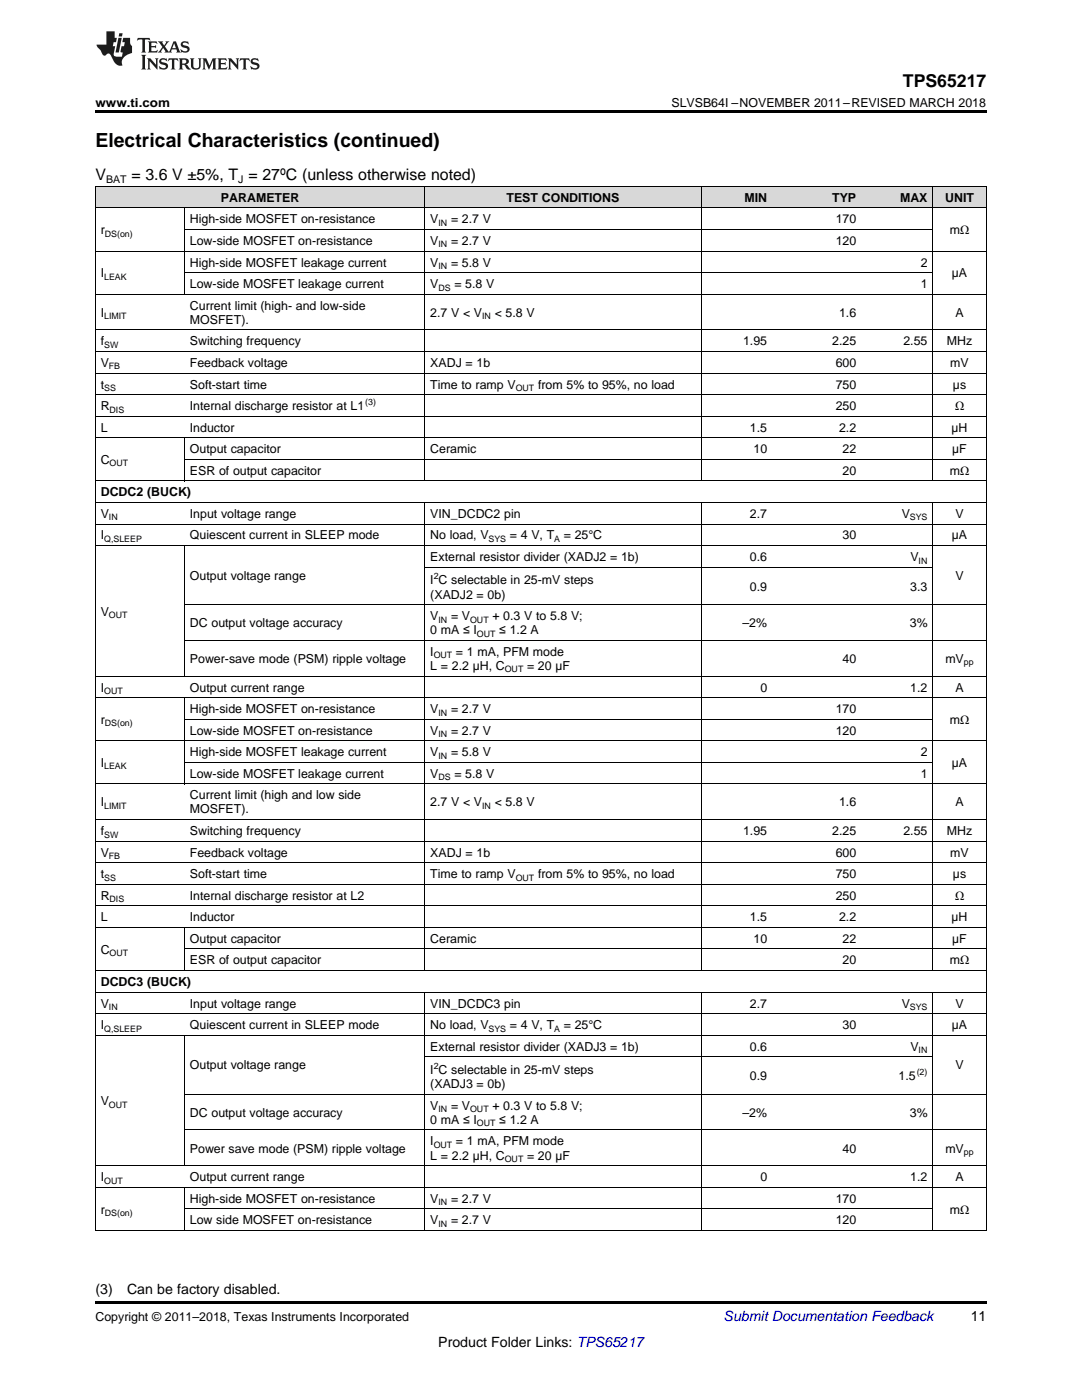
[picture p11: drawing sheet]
<svg xmlns="http://www.w3.org/2000/svg" width="216mm" height="279mm" viewBox="0 0 216 279" stroke-linecap="round" stroke-linejoin="round" font-family="sans-serif">
<defs><g id="words">
<text font-size="3.9" x="19" y="29.3">Electrical Characteristics (continued)</text>
<text font-size="3.5" x="180.2" y="17.3">TPS65217</text>
<g font-size="3.2">
<text x="19" y="36">V</text>
<text x="26.2" y="36">= 3.6 V ±5%, T = 27ºC (unless otherwise noted)</text>
</g>
<g font-size="2.8">
<text x="19" y="258.2">(3)</text>
<text x="25.4" y="258.2">Can be factory disabled.</text>
<text x="193.7" y="263.6">11</text>
<text x="87.5" y="268.9">Product Folder Links: TPS65217</text>
</g>
<text font-size="2.8" fill="#0000c8" x="144.4" y="263.6">Submit Documentation Feedback</text>
<g font-size="2.5">
<text x="19" y="21.4">www.ti.com</text>
<text x="134" y="21.4">SLVSB64I –NOVEMBER 2011–REVISED MARCH 2018</text>
<text x="44.1" y="40.3">PARAMETER</text>
<text x="101.1" y="40.3">TEST CONDITIONS</text>
<text x="148.6" y="40.3">MIN</text>
<text x="166.1" y="40.3">TYP</text>
<text x="179.6" y="40.3">MAX</text>
<text x="188.6" y="40.3">UNIT</text>
<text x="20.1" y="46.7">r</text>
<text x="37.9" y="44.6">High-side MOSFET on-resistance</text>
<text x="85.9" y="44.6">V</text>
<text x="90" y="44.6">= 2.7 V</text>
<text x="166.8" y="44.6">170</text>
<text x="189.5" y="46.7">mΩ</text>
<text x="37.9" y="48.9">Low-side MOSFET on-resistance</text>
<text x="37.9" y="53.2">High-side MOSFET leakage current</text>
<text x="85.9" y="48.9">V</text>
<text x="85.9" y="53.2">V</text>
<text x="90" y="48.9">= 2.7 V</text>
<text x="90" y="53.2">= 5.8 V</text>
<text x="166.8" y="48.9">120</text>
<text x="183.7" y="53.2">2</text>
<text x="20.1" y="55.4">I</text>
<text x="37.9" y="57.5">Low-side MOSFET leakage current</text>
<text x="85.9" y="57.5">V</text>
<text x="90.7" y="57.5">= 5.8 V</text>
<text x="183.7" y="57.5">1</text>
<text x="189.9" y="55.4">µA</text>
<text x="20.1" y="63.2">I</text>
<text x="37.9" y="61.8">Current limit (high- and low-side</text>
<text x="37.9" y="64.6">MOSFET).</text>
<text x="85.9" y="63.2">2.7 V &lt; V</text>
<text x="98.7" y="63.2">&lt; 5.8 V</text>
<text x="167.4" y="63.2">1.6</text>
<text x="190.6" y="63.2">A</text>
<text x="20.1" y="68.9">f</text>
<text x="37.9" y="68.9">Switching frequency</text>
<text x="148.3" y="68.9">1.95</text>
<text x="166.1" y="68.9">2.25</text>
<text x="180.3" y="68.9">2.55</text>
<text x="188.9" y="68.9">MHz</text>
<text x="20.1" y="73.2">V</text>
<text x="20.1" y="77.5">t</text>
<text x="37.9" y="73.2">Feedback voltage</text>
<text x="37.9" y="77.5">Soft-start time</text>
<text x="85.9" y="73.2">XADJ = 1b</text>
<text x="85.9" y="77.5">Time to ramp V</text>
<text x="107.4" y="77.5">from 5% to 95%, no load</text>
<text x="166.8" y="73.2">600</text>
<text x="166.8" y="77.5">750</text>
<text x="189.6" y="73.2">mV</text>
<text x="190.1" y="77.5">µs</text>
<text x="20.1" y="81.8">R</text>
<text x="37.9" y="81.8">Internal discharge resistor at L1</text>
<text x="166.8" y="81.8">250</text>
<text x="190.6" y="81.8">Ω</text>
<text x="20.1" y="86.1">L</text>
<text x="37.9" y="86.1">Inductor</text>
<text x="149.6" y="86.1">1.5</text>
<text x="167.4" y="86.1">2.2</text>
<text x="189.9" y="86.1">µH</text>
<text x="20.1" y="92.6">C</text>
<text x="37.9" y="90.5">Output capacitor</text>
<text x="37.9" y="94.8">ESR of output capacitor</text>
<text x="85.9" y="90.5">Ceramic</text>
<text x="150.4" y="90.5">10</text>
<text x="168.1" y="90.5">22</text>
<text x="168.1" y="94.8">20</text>
<text x="189.5" y="94.8">mΩ</text>
<text x="190" y="90.5">µF</text>
<text x="20.1" y="99.1">DCDC2 (BUCK)</text>
<text x="20.1" y="103.4">V</text>
<text x="20.1" y="107.7">I</text>
<text x="37.9" y="103.4">Input voltage range</text>
<text x="37.9" y="107.7">Quiescent current in SLEEP mode</text>
<text x="85.9" y="103.4">VIN_DCDC2 pin</text>
<text x="85.9" y="107.7">No load, V</text>
<text x="101.7" y="107.7">= 4 V, T</text>
<text x="112.5" y="107.7">= 25°C</text>
<text x="149.6" y="103.4">2.7</text>
<text x="168.1" y="107.7">30</text>
<text x="179.9" y="103.4">V</text>
<text x="189.9" y="107.7">µA</text>
<text x="190.6" y="103.4">V</text>
<text x="85.9" y="112">External resistor divider (XADJ2 = 1b)</text>
<text x="149.6" y="112">0.6</text>
<text x="181.7" y="112">V</text>
<text x="37.9" y="115.7">Output voltage range</text>
<text x="85.9" y="116.6">I C selectable in 25-mV steps</text>
<text x="85.9" y="119.5">(XADJ2 = 0b)</text>
<text x="149.6" y="117.9">0.9</text>
<text x="181.6" y="117.9">3.3</text>
<text x="190.6" y="115.7">V</text>
<text x="20.1" y="122.8">V</text>
<text x="37.9" y="125.2">DC output voltage accuracy</text>
<text x="85.9" y="123.8">V</text>
<text x="90" y="123.8">= V</text>
<text x="98.2" y="123.8">+ 0.3 V to 5.8 V;</text>
<text x="148.2" y="125.2">–2%</text>
<text x="181.5" y="125.2">3%</text>
<text x="85.9" y="126.6">0 mA ≤ I</text>
<text x="85.9" y="130.9">I</text>
<text x="91" y="130.9">= 1 mA, PFM mode</text>
<text x="99.6" y="126.6">≤ 1.2 A</text>
<text x="37.9" y="132.3">Power-save mode (PSM) ripple voltage</text>
<text x="85.9" y="133.7">L = 2.2 µH, C</text>
<text x="105.2" y="133.7">= 20 µF</text>
<text x="168.1" y="132.3">40</text>
<text x="188.6" y="132.3">mV</text>
<text x="20.1" y="138">I</text>
<text x="37.9" y="138">Output current range</text>
<text x="37.9" y="142.3">High-side MOSFET on-resistance</text>
<text x="85.9" y="142.3">V</text>
<text x="90" y="142.3">= 2.7 V</text>
<text x="151.7" y="138">0</text>
<text x="166.8" y="142.3">170</text>
<text x="181.6" y="138">1.2</text>
<text x="190.6" y="138">A</text>
<text x="20.1" y="144.5">r</text>
<text x="37.9" y="146.6">Low-side MOSFET on-resistance</text>
<text x="85.9" y="146.6">V</text>
<text x="90" y="146.6">= 2.7 V</text>
<text x="166.8" y="146.6">120</text>
<text x="189.5" y="144.5">mΩ</text>
<text x="20.1" y="153.1">I</text>
<text x="37.9" y="150.9">High-side MOSFET leakage current</text>
<text x="37.9" y="155.2">Low-side MOSFET leakage current</text>
<text x="85.9" y="150.9">V</text>
<text x="85.9" y="155.2">V</text>
<text x="90" y="150.9">= 5.8 V</text>
<text x="90.7" y="155.2">= 5.8 V</text>
<text x="183.7" y="150.9">2</text>
<text x="183.7" y="155.2">1</text>
<text x="189.9" y="153.1">µA</text>
<text x="20.1" y="160.9">I</text>
<text x="37.9" y="159.5">Current limit (high and low side</text>
<text x="85.9" y="160.9">2.7 V &lt; V</text>
<text x="98.7" y="160.9">&lt; 5.8 V</text>
<text x="167.4" y="160.9">1.6</text>
<text x="190.6" y="160.9">A</text>
<text x="20.1" y="166.7">f</text>
<text x="37.9" y="162.3">MOSFET).</text>
<text x="37.9" y="166.7">Switching frequency</text>
<text x="148.3" y="166.7">1.95</text>
<text x="166.1" y="166.7">2.25</text>
<text x="180.3" y="166.7">2.55</text>
<text x="188.9" y="166.7">MHz</text>
<text x="20.1" y="171">V</text>
<text x="37.9" y="171">Feedback voltage</text>
<text x="85.9" y="171">XADJ = 1b</text>
<text x="166.8" y="171">600</text>
<text x="189.6" y="171">mV</text>
<text x="20.1" y="175.3">t</text>
<text x="20.1" y="179.6">R</text>
<text x="37.9" y="175.3">Soft-start time</text>
<text x="37.9" y="179.6">Internal discharge resistor at L2</text>
<text x="85.9" y="175.3">Time to ramp V</text>
<text x="107.4" y="175.3">from 5% to 95%, no load</text>
<text x="166.8" y="175.3">750</text>
<text x="166.8" y="179.6">250</text>
<text x="190.1" y="175.3">µs</text>
<text x="190.6" y="179.6">Ω</text>
<text x="20.1" y="183.9">L</text>
<text x="37.9" y="183.9">Inductor</text>
<text x="149.6" y="183.9">1.5</text>
<text x="167.4" y="183.9">2.2</text>
<text x="189.9" y="183.9">µH</text>
<text x="20.1" y="190.3">C</text>
<text x="37.9" y="188.2">Output capacitor</text>
<text x="85.9" y="188.2">Ceramic</text>
<text x="150.4" y="188.2">10</text>
<text x="168.1" y="188.2">22</text>
<text x="190" y="188.2">µF</text>
<text x="20.1" y="196.8">DCDC3 (BUCK)</text>
<text x="37.9" y="192.5">ESR of output capacitor</text>
<text x="168.1" y="192.5">20</text>
<text x="189.5" y="192.5">mΩ</text>
<text x="20.1" y="201.1">V</text>
<text x="37.9" y="201.1">Input voltage range</text>
<text x="85.9" y="201.1">VIN_DCDC3 pin</text>
<text x="149.6" y="201.1">2.7</text>
<text x="179.9" y="201.1">V</text>
<text x="190.6" y="201.1">V</text>
<text x="20.1" y="205.4">I</text>
<text x="37.9" y="205.4">Quiescent current in SLEEP mode</text>
<text x="85.9" y="205.4">No load, V</text>
<text x="85.9" y="209.7">External resistor divider (XADJ3 = 1b)</text>
<text x="101.7" y="205.4">= 4 V, T</text>
<text x="112.5" y="205.4">= 25°C</text>
<text x="149.6" y="209.7">0.6</text>
<text x="168.1" y="205.4">30</text>
<text x="181.7" y="209.7">V</text>
<text x="189.9" y="205.4">µA</text>
<text x="37.9" y="213.4">Output voltage range</text>
<text x="85.9" y="214.3">I C selectable in 25-mV steps</text>
<text x="149.6" y="215.6">0.9</text>
<text x="179.3" y="215.6">1.5</text>
<text x="190.6" y="213.4">V</text>
<text x="20.1" y="220.6">V</text>
<text x="85.9" y="217.2">(XADJ3 = 0b)</text>
<text x="85.9" y="221.5">V</text>
<text x="90" y="221.5">= V</text>
<text x="98.2" y="221.5">+ 0.3 V to 5.8 V;</text>
<text x="37.9" y="222.9">DC output voltage accuracy</text>
<text x="85.9" y="224.3">0 mA ≤ I</text>
<text x="99.6" y="224.3">≤ 1.2 A</text>
<text x="148.2" y="222.9">–2%</text>
<text x="181.5" y="222.9">3%</text>
<text x="37.9" y="230">Power save mode (PSM) ripple voltage</text>
<text x="85.9" y="228.6">I</text>
<text x="85.9" y="231.4">L = 2.2 µH, C</text>
<text x="91" y="228.6">= 1 mA, PFM mode</text>
<text x="105.2" y="231.4">= 20 µF</text>
<text x="168.1" y="230">40</text>
<text x="188.6" y="230">mV</text>
<text x="20.1" y="235.7">I</text>
<text x="37.9" y="235.7">Output current range</text>
<text x="151.7" y="235.7">0</text>
<text x="181.6" y="235.7">1.2</text>
<text x="190.6" y="235.7">A</text>
<text x="20.1" y="242.2">r</text>
<text x="37.9" y="240">High-side MOSFET on-resistance</text>
<text x="37.9" y="244.3">Low side MOSFET on-resistance</text>
<text x="85.9" y="240">V</text>
<text x="85.9" y="244.3">V</text>
<text x="90" y="240">= 2.7 V</text>
<text x="90" y="244.3">= 2.7 V</text>
<text x="166.8" y="240">170</text>
<text x="166.8" y="244.3">120</text>
<text x="189.5" y="242.2">mΩ</text>
<text x="19" y="263.6">Copyright © 2011–2018, Texas Instruments Incorporated</text>
</g>
<g font-size="2.1">
<text x="21.2" y="36.6">BAT</text>
<text x="47.6" y="36.6">J</text>
</g>
<g font-size="1.8">
<text x="20.9" y="47.2">DS(on)</text>
<text x="87.5" y="45.1">IN</text>
<text x="87.5" y="49.4">IN</text>
<text x="87.5" y="53.7">IN</text>
<text x="20.8" y="55.8">LEAK</text>
<text x="87.5" y="58">DS</text>
<text x="20.8" y="63.7">LIMIT</text>
<text x="96.2" y="63.7">IN</text>
<text x="20.8" y="69.4">SW</text>
<text x="21.7" y="73.7">FB</text>
<text x="20.8" y="78">SS</text>
<text x="21.9" y="82.3">DIS</text>
<text x="72.9" y="80.9">(3)</text>
<text x="102.9" y="78">OUT</text>
<text x="21.9" y="93.1">OUT</text>
<text x="21.7" y="103.9">IN</text>
<text x="181.5" y="103.9">SYS</text>
<text x="20.8" y="108.2">Q,SLEEP</text>
<text x="97.5" y="108.2">SYS</text>
<text x="110.6" y="108.2">A</text>
<text x="183.3" y="112.5">IN</text>
<text x="86.5" y="115.6">2</text>
<text x="21.7" y="123.3">OUT</text>
<text x="87.5" y="124.2">IN</text>
<text x="93.8" y="124.2">OUT</text>
<text x="86.5" y="131.4">OUT</text>
<text x="95.2" y="127.1">OUT</text>
<text x="100.7" y="134.2">OUT</text>
<text x="192.3" y="132.8">pp</text>
<text x="20.8" y="138.5">OUT</text>
<text x="87.5" y="142.8">IN</text>
<text x="20.9" y="145">DS(on)</text>
<text x="87.5" y="147.1">IN</text>
<text x="20.8" y="153.6">LEAK</text>
<text x="87.5" y="151.4">IN</text>
<text x="87.5" y="155.7">DS</text>
<text x="20.8" y="161.4">LIMIT</text>
<text x="96.2" y="161.4">IN</text>
<text x="20.8" y="167.1">SW</text>
<text x="21.7" y="171.4">FB</text>
<text x="20.8" y="175.8">SS</text>
<text x="102.9" y="175.8">OUT</text>
<text x="21.9" y="180.1">DIS</text>
<text x="21.9" y="190.8">OUT</text>
<text x="21.7" y="201.6">IN</text>
<text x="181.5" y="201.6">SYS</text>
<text x="20.8" y="205.9">Q,SLEEP</text>
<text x="97.5" y="205.9">SYS</text>
<text x="110.6" y="205.9">A</text>
<text x="86.5" y="213.4">2</text>
<text x="182.9" y="214.6">(2)</text>
<text x="183.3" y="210.2">IN</text>
<text x="21.7" y="221.1">OUT</text>
<text x="87.5" y="222">IN</text>
<text x="93.8" y="222">OUT</text>
<text x="95.2" y="224.8">OUT</text>
<text x="86.5" y="229.1">OUT</text>
<text x="100.7" y="231.9">OUT</text>
<text x="192.3" y="230.5">pp</text>
<text x="20.8" y="236.2">OUT</text>
<text x="20.9" y="242.7">DS(on)</text>
<text x="87.5" y="240.5">IN</text>
<text x="87.5" y="244.8">IN</text>
</g>
</g></defs>
<g fill="#d8d8d8">
<path d="M19 37.3h17.8v4.3h-17.8z"/>
<path d="M36.8 37.3h48v4.3h-48z"/>
<path d="M84.8 37.3h32v4.3h-32z"/>
<path d="M116.8 37.3h23.1v4.3h-23.1z"/>
<path d="M139.9 37.3h14.3v4.3h-14.3z"/>
<path d="M154.2 37.3h17.7v4.3h-17.7z"/>
<path d="M171.9 37.3h14.3v4.3h-14.3z"/>
<path d="M186.2 37.3h10.6v4.3h-10.6z"/>
</g>
<path d="M19 22h177.8v.5h-177.8zM19 259.7h177.8v.5h-177.8z" fill="#000"/>
<g fill="none" stroke="#000" stroke-width=".2">
<path d="M19 37.2h177.8v208.4M19.1 37.2v208.4M84.8 37.2v58.8M139.9 37.2v58.8M186.1 37.2v58.8M19 58.7h177.8M19 50.1h177.8M19 41.5h177.8M36.8 41.6v17.2M36.8 54.4h149.4M36.8 45.8h149.4M19 78.8h177.8"/>
<path d="M19 74.5h177.8M19 70.1h177.8M19 65.8h177.8M19 96h177.8M19 87.4h177.8M19 83.1h177.8M36.8 87.4v8.6M36.8 91.7h160M19 108.9h177.8M19 104.6h177.8M19 100.3h177.8M36.8 108.9v26.1"/>
<path d="M84.8 100.3v93.4M84.8 113.2h101.4M139.9 100.3v93.4M186.1 100.3v93.4M19 139.2h177.8M19 134.9h177.8M36.8 139.3v17.2M36.8 127.8h160M36.8 120.7h160M19 156.4h177.8M19 147.8h177.8M36.8 152.1h149.4"/>
<path d="M36.8 143.5h149.4M19 176.5h177.8M19 172.2h177.8M19 167.9h177.8M19 163.6h177.8M19 198h177.8M19 193.7h177.8M19 185.1h177.8M19 180.8h177.8M36.8 185.1v8.6M36.8 189.4h160M84.8 198v47.6"/>
<path d="M139.9 198v47.6M186.1 198v47.6M19 206.6h177.8M19 202.3h177.8M36.8 206.7v26M36.8 218.4h160M84.8 210.9h101.4M19 236.9h177.8M19 232.6h177.8M36.8 237v8.6M36.8 225.5h160M19 245.6h177.8"/>
<path d="M36.8 241.2h149.4"/>
</g>
<g fill="#231f20">
<path d="M27.5 7.6l-.1 .5 .4-.2h.6v.1v2.1l-.2 .4h1l-.3-.4v-2.1l.1-.1h.5l.5 .2-.2-.5zM29.5 8.3l.2 .3v1.5l-.2 .4h1.8l.2-.6a1.04 1.04 0 0 1-1.3 .2v-.7h.6l.3 .2v-.6l-.3 .2h-.6v-.6l.8-.1 .4 .3-.2-.5zM31.5 8.3l.9 1.1-.9 1.1h.8l-.2-.2 .5-.7 .4 .7-.2 .2h1.5l-.1-.2 .1-.4h.9l.1 .4-.2 .2h1l-.3-.3-.7-1.9h-.5l-.9 2-.8-1 .9-1h-.8l.1 .3-.3 .5-.4-.6 .2-.2zM34.7 8.6l.4 1h-.7zM36.3 8.4a.63 .63 0 0 0-.2 .7 .63 .63 0 0 0 .6 .4l.6 .2 .1 .2a.75 .75 0 0 1-.7 .4 .75 .75 0 0 1-.6-.5l.1 .7 .1-.1a1.11 1.11 0 0 0 1.5-.6 1.13 1.13 0 0 0-1.2-.8l-.1-.4a1.04 1.04 0 0 1 1.2 .2l-.2-.5-.1 .1-.5-.2zM28.2 10.9l.2 .4v2.2l-.2 .4h1l-.3-.4v-2.2l.3-.4zM29.3 11.6l.3 .4v1.5l-.3 .4h.8l-.2-.4v-1.3l1.5 1.7v-1.9l.2-.4h-.7l.2 .4v.9l-1.1-1.3zM32 11.8a.62 .62 0 0 0-.2 .7 .62 .62 0 0 0 .6 .4l.6 .1 .1 .3a.76 .76 0 0 1-.7 .3 .76 .76 0 0 1-.6-.4l.1 .7 .1-.1a1.11 1.11 0 0 0 1.5-.6 1.13 1.13 0 0 0-1.2-.8l-.1-.4a1.04 1.04 0 0 1 1.2 .2l-.2-.6-.1 .1-.5-.1zM33.7 11.6l-.2 .6a.61 .61 0 0 1 .8-.3v1.6l-.2 .4h.9l-.2-.4v-1.6a.63 .63 0 0 1 .8 .3l-.2-.6zM35.6 11.6l.3 .4v1.5l-.3 .4h1l-.2-.2v-.8l.5 .2a.76 .76 0 0 0 1.2 .7l-1-1a.58 .58 0 0 0 .6-.5 .58 .58 0 0 0-.5-.6zM36.4 11.9h.1a.45 .45 0 0 1 .5 .1 .45 .45 0 0 1 .1 .5l-.7 .2zM37.9 11.6l.2 .2a2.17 2.17 0 0 0 .3 1.9 .99 .99 0 0 0 1.6-.6v-1.1l.2-.4h-.7l.2 .2a1.92 1.92 0 0 1-.2 1.8 .6 .6 0 0 1-.9-.5v-1.1l.2-.4zM40.4 11.6l.2 .4v1.5l-.2 .4h.7l-.2-.4v-1.4l.8 1.8 .8-1.8v1.4l-.2 .4h.9l-.2-.4v-1.5l.2-.4h-.8l-.6 1.5-.6-1.5zM43.4 11.6l.2 .4v1.5l-.2 .4h1.8l.2-.6a1.04 1.04 0 0 1-1.3 .1v-.6h.5l.4 .2v-.6l-.4 .2h-.5v-.7h.8l.3 .3-.1-.6zM45.5 11.6l.2 .4v1.5l-.2 .4h.7l-.2-.4v-1.3l1.5 1.7v-1.9l.2-.4h-.7l.2 .4v.9l-1.1-1.3zM47.9 11.6l-.1 .6a.61 .61 0 0 1 .8-.3v1.6l-.3 .4h1l-.3-.4 .1-1.6a.63 .63 0 0 1 .7 .3l-.1-.6zM50.2 11.8a.62 .62 0 0 0-.2 .7 .62 .62 0 0 0 .6 .4l.6 .1 .2 .3a.76 .76 0 0 1-.8 .3 .76 .76 0 0 1-.6-.4l.1 .7 .2-.1a1.11 1.11 0 0 0 1.5-.6 1.13 1.13 0 0 0-1.3-.8l-.1-.4a1.04 1.04 0 0 1 1.2 .2l-.1-.6-.2 .1-.5-.1z"/>
<path d="M21.2 6.3v2.6h-1.9l.1 .4 .7 .9a.91 .91 0 0 0 1 .8 .56 .56 0 0 1 .5-.3 .56 .56 0 0 1 .5 .3l.4 .8a1.53 1.53 0 0 0 1.9 1.2 1.54 1.54 0 0 1 1-2.1l.9-.3v-1.4a1.52 1.52 0 0 1-.3-1.6h-1.4l-.2 .8h.5l-.2 .8h-.4l-.2 1v.2l.4 .1-.2 .8a1.93 1.93 0 0 1-1.6-.3l.3-1.8h-.5l.2-.8h.4l.2-.8h-.4v-1.3zM23.6 7.6l-.6 2.9h.7l.6-2.9zM23.8 6.6l-.1 .7h.6l.2-.7z"/>
</g>
<use href="#words"/>
</svg>
